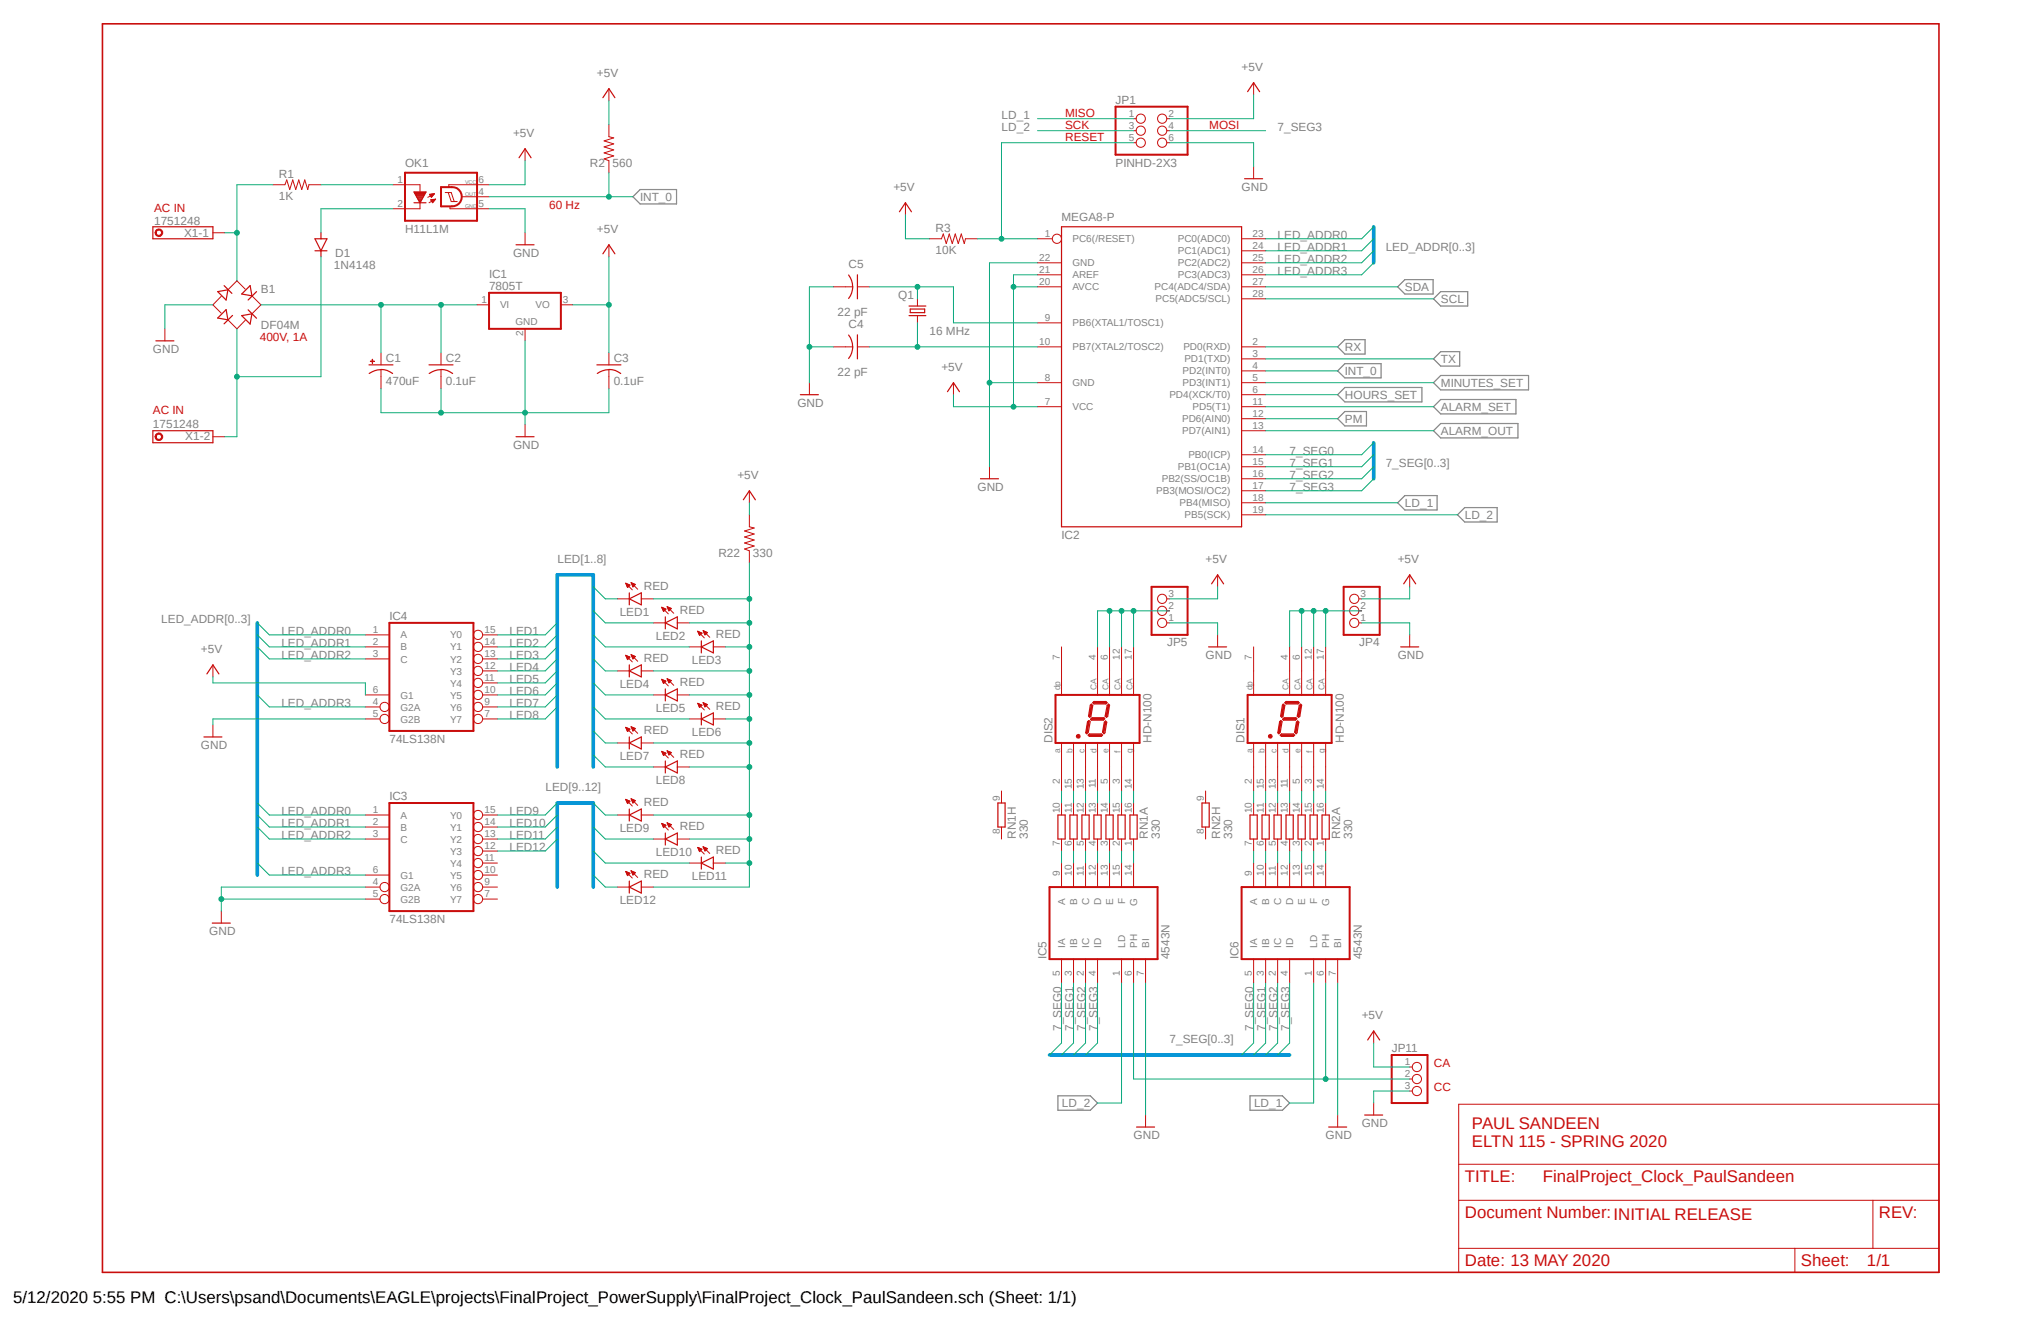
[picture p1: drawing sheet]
<svg xmlns="http://www.w3.org/2000/svg" width="432mm" height="279mm" viewBox="0 0 432 279" stroke-linecap="round" stroke-linejoin="round" font-family="sans-serif">
<defs><g id="words">
<g font-size="3.6" fill="#c90d0c">
<text x="311.4" y="238.9">PAUL SANDEEN</text>
<text x="311.4" y="242.7">ELTN 115 - SPRING 2020</text>
<text x="309.9" y="250.1">TITLE:</text>
<text x="326.4" y="250.1">FinalProject_Clock_PaulSandeen</text>
<text x="309.9" y="257.7">Document Number:INITIAL RELEASE</text>
<text x="397.5" y="257.7">REV:</text>
<text x="309.9" y="267.8">Date: 13 MAY 2020</text>
<text x="381" y="267.8">Sheet:</text>
<text x="395" y="267.8">1/1</text>
</g>
<text font-size="3.6" x="2.8" y="275.6">5/12/2020 5:55 PM C:\Users\psand\Documents\EAGLE\projects\FinalProject_PowerSupply\FinalProject_Clock_PaulSandeen.sch (Sheet: 1/1)</text>
<g font-size="2.5" fill="#808080">
<text x="126.3" y="16.2">+5V</text>
<text x="262.7" y="14.9">+5V</text>
<text x="236" y="21.9">JP1</text>
<text x="108.5" y="28.9">+5V</text>
<text x="211.9" y="27.6">LD_2</text>
<text x="211.9" y="25.1">LD_1</text>
<text x="270.3" y="27.6">7_SEG3</text>
<text x="85.7" y="35.3">OK1</text>
<text x="124.8" y="35.3">R2</text>
<text x="129.6" y="35.3">560</text>
<text x="236" y="35.3">PINHD-2X3</text>
<text x="59" y="37.5">R1</text>
<text x="189" y="40.3">+5V</text>
<text x="262.7" y="40.3">GND</text>
<text x="32.6" y="47.6">1751248</text>
<text x="59" y="42.4">1K</text>
<text x="135.4" y="42.5">INT_0</text>
<text x="224.6" y="46.7">MEGA8-P</text>
<text x="38.9" y="50.1">X1-1</text>
<text x="85.7" y="49.2">H11L1M</text>
<text x="126.3" y="49.2">+5V</text>
<text x="197.9" y="53.8">10K</text>
<text x="197.9" y="49">R3</text>
<text x="270.3" y="50.5">LED_ADDR0</text>
<text x="270.3" y="53">LED_ADDR1</text>
<text x="293.2" y="53">LED_ADDR[0..3]</text>
<text x="70.7" y="56.9">1N4148</text>
<text x="70.9" y="54.3">D1</text>
<text x="103.5" y="58.8">IC1</text>
<text x="108.5" y="54.3">GND</text>
<text x="179.5" y="56.6">C5</text>
<text x="270.3" y="55.6">LED_ADDR2</text>
<text x="270.3" y="58.1">LED_ADDR3</text>
<text x="55.2" y="61.9">B1</text>
<text x="103.5" y="61.3">7805T</text>
<text x="190" y="63.2">Q1</text>
<text x="297.2" y="61.6">SDA</text>
<text x="304.8" y="64.1">SCL</text>
<text x="55.2" y="69.6">DF04M</text>
<text x="177.2" y="66.8">22 pF</text>
<text x="179.5" y="69.3">C4</text>
<text x="196.6" y="70.8">16 MHz</text>
<text x="32.3" y="74.6">GND</text>
<text x="81.6" y="76.5">C1</text>
<text x="94.3" y="76.5">C2</text>
<text x="129.8" y="76.5">C3</text>
<text x="284.5" y="74.3">RX</text>
<text x="304.8" y="76.8">TX</text>
<text x="81.6" y="81.4">470uF</text>
<text x="94.3" y="81.4">0.1uF</text>
<text x="129.8" y="81.4">0.1uF</text>
<text x="177.2" y="79.5">22 pF</text>
<text x="199.2" y="78.4">+5V</text>
<text x="284.5" y="79.3">INT_0</text>
<text x="304.8" y="81.9">MINUTES_SET</text>
<text x="168.7" y="86">GND</text>
<text x="284.5" y="84.4">HOURS_SET</text>
<text x="284.5" y="89.5">PM</text>
<text x="304.8" y="86.9">ALARM_SET</text>
<text x="32.3" y="90.5">1751248</text>
<text x="39.2" y="93">X1-2</text>
<text x="108.5" y="94.9">GND</text>
<text x="304.8" y="92">ALARM_OUT</text>
<text x="156" y="101.3">+5V</text>
<text x="272.8" y="96.2">7_SEG0</text>
<text x="272.8" y="98.7">7_SEG1</text>
<text x="272.8" y="101.3">7_SEG2</text>
<text x="293.2" y="98.7">7_SEG[0..3]</text>
<text x="206.8" y="103.8">GND</text>
<text x="272.8" y="103.8">7_SEG3</text>
<text x="297.2" y="107.2">LD_1</text>
<text x="224.6" y="114">IC2</text>
<text x="309.9" y="109.8">LD_2</text>
<text x="117.9" y="119">LED[1..8]</text>
<text x="152" y="117.8">R22</text>
<text x="159.3" y="117.8">330</text>
<text x="255.1" y="119">+5V</text>
<text x="295.7" y="119">+5V</text>
<text x="136.2" y="124.8">RED</text>
<text x="34.1" y="131.7">LED_ADDR[0..3]</text>
<text x="82.4" y="131.1">IC4</text>
<text x="131.1" y="130.2">LED1</text>
<text x="143.8" y="129.8">RED</text>
<text x="59.5" y="134.3">LED_ADDR0</text>
<text x="59.5" y="136.8">LED_ADDR1</text>
<text x="107.8" y="134.3">LED1</text>
<text x="107.8" y="136.8">LED2</text>
<text x="138.7" y="135.3">LED2</text>
<text x="151.4" y="134.9">RED</text>
<text x="246.9" y="136.7">JP5</text>
<text x="287.6" y="136.7">JP4</text>
<text x="42.5" y="138.1">+5V</text>
<text x="59.5" y="139.4">LED_ADDR2</text>
<text x="107.8" y="139.4">LED3</text>
<text x="107.8" y="141.9">LED4</text>
<text x="136.2" y="140">RED</text>
<text x="146.3" y="140.4">LED3</text>
<text x="255.1" y="139.4">GND</text>
<text x="295.7" y="139.4">GND</text>
<text x="59.5" y="149.5">LED_ADDR3</text>
<text x="107.8" y="144.4">LED5</text>
<text x="107.8" y="147">LED6</text>
<text x="107.8" y="149.5">LED7</text>
<text x="131.1" y="145.5">LED4</text>
<text x="143.8" y="145.1">RED</text>
<text x="107.8" y="152.1">LED8</text>
<text x="136.2" y="155.2">RED</text>
<text x="138.7" y="150.5">LED5</text>
<text x="146.3" y="155.6">LED6</text>
<text x="151.4" y="150.2">RED</text>
<text x="42.5" y="158.4">GND</text>
<text x="82.4" y="157.1">74LS138N</text>
<text x="131.1" y="160.7">LED7</text>
<text x="143.8" y="160.3">RED</text>
<text x="222.7" y="157.1" transform="rotate(-90 222.7 157.1)">DIS2</text>
<text x="243.6" y="157.1" transform="rotate(-90 243.6 157.1)">HD-N100</text>
<text x="263.3" y="157.1" transform="rotate(-90 263.3 157.1)">DIS1</text>
<text x="284.3" y="157.1" transform="rotate(-90 284.3 157.1)">HD-N100</text>
<text x="115.4" y="167.3">LED[9..12]</text>
<text x="138.7" y="165.8">LED8</text>
<text x="59.5" y="172.4">LED_ADDR0</text>
<text x="82.4" y="169.2">IC3</text>
<text x="107.8" y="172.4">LED9</text>
<text x="136.2" y="170.5">RED</text>
<text x="59.5" y="174.9">LED_ADDR1</text>
<text x="59.5" y="177.5">LED_ADDR2</text>
<text x="107.8" y="174.9">LED10</text>
<text x="107.8" y="177.5">LED11</text>
<text x="131.1" y="175.9">LED9</text>
<text x="143.8" y="175.6">RED</text>
<text x="214.9" y="177.5" transform="rotate(-90 214.9 177.5)">RN1H</text>
<text x="217.5" y="177.5" transform="rotate(-90 217.5 177.5)">330</text>
<text x="242.9" y="177.5" transform="rotate(-90 242.9 177.5)">RN1A</text>
<text x="245.4" y="177.5" transform="rotate(-90 245.4 177.5)">330</text>
<text x="258.1" y="177.5" transform="rotate(-90 258.1 177.5)">RN2H</text>
<text x="260.7" y="177.5" transform="rotate(-90 260.7 177.5)">330</text>
<text x="283.5" y="177.5" transform="rotate(-90 283.5 177.5)">RN2A</text>
<text x="286.1" y="177.5" transform="rotate(-90 286.1 177.5)">330</text>
<text x="59.5" y="185.1">LED_ADDR3</text>
<text x="107.8" y="180">LED12</text>
<text x="136.2" y="185.7">RED</text>
<text x="138.7" y="181">LED10</text>
<text x="151.4" y="180.6">RED</text>
<text x="131.1" y="191.2">LED12</text>
<text x="146.3" y="186.1">LED11</text>
<text x="44.3" y="197.8">GND</text>
<text x="82.4" y="195.2">74LS138N</text>
<text x="221.4" y="202.9" transform="rotate(-90 221.4 202.9)">IC5</text>
<text x="247.4" y="202.9" transform="rotate(-90 247.4 202.9)">4543N</text>
<text x="262" y="202.9" transform="rotate(-90 262 202.9)">IC6</text>
<text x="288.1" y="202.9" transform="rotate(-90 288.1 202.9)">4543N</text>
<text x="288.1" y="215.5">+5V</text>
<text x="224.6" y="218.1" transform="rotate(-90 224.6 218.1)">7_SEG0</text>
<text x="227.1" y="218.1" transform="rotate(-90 227.1 218.1)">7_SEG1</text>
<text x="229.7" y="218.1" transform="rotate(-90 229.7 218.1)">7_SEG2</text>
<text x="232.2" y="218.1" transform="rotate(-90 232.2 218.1)">7_SEG3</text>
<text x="247.4" y="220.6">7_SEG[0..3]</text>
<text x="265.2" y="218.1" transform="rotate(-90 265.2 218.1)">7_SEG0</text>
<text x="267.8" y="218.1" transform="rotate(-90 267.8 218.1)">7_SEG1</text>
<text x="270.3" y="218.1" transform="rotate(-90 270.3 218.1)">7_SEG2</text>
<text x="272.8" y="218.1" transform="rotate(-90 272.8 218.1)">7_SEG3</text>
<text x="294.4" y="222.5">JP11</text>
<text x="224.7" y="234.2">LD_2</text>
<text x="265.3" y="234.2">LD_1</text>
<text x="288.1" y="238.4">GND</text>
<text x="239.8" y="240.9">GND</text>
<text x="280.5" y="240.9">GND</text>
</g>
<g font-size="2.5" fill="#c90d0c">
<text x="225.3" y="24.8">MISO</text>
<text x="225.3" y="27.3">SCK</text>
<text x="225.3" y="29.8">RESET</text>
<text x="255.8" y="27.3">MOSI</text>
<text x="32.6" y="44.9">AC IN</text>
<text x="116.2" y="44.2">60 Hz</text>
<text x="54.9" y="72.1">400V, 1A</text>
<text x="32.3" y="87.5">AC IN</text>
<text x="303.3" y="225.7">CA</text>
<text x="303.3" y="230.8">CC</text>
</g>
<g font-size="2.1" fill="#808080">
<text x="238.8" y="24.8">1</text>
<text x="238.8" y="27.3">3</text>
<text x="238.8" y="29.8">5</text>
<text x="247.2" y="24.8">2</text>
<text x="247.2" y="27.3">4</text>
<text x="247.2" y="29.8">6</text>
<text x="84.1" y="38.7">1</text>
<text x="101.3" y="41.2">4</text>
<text x="101.3" y="38.7">6</text>
<text x="84.1" y="43.8">2</text>
<text x="101.3" y="43.8">5</text>
<text x="221.1" y="50.1">1</text>
<text x="226.9" y="51.3">PC6(/RESET)</text>
<text x="249.2" y="53.8">PC1(ADC1)</text>
<text x="249.2" y="51.3">PC0(ADC0)</text>
<text x="265" y="52.7">24</text>
<text x="265" y="50.1">23</text>
<text x="219.9" y="55.2">22</text>
<text x="219.9" y="57.7">21</text>
<text x="226.9" y="56.3">GND</text>
<text x="226.9" y="58.9">AREF</text>
<text x="249.2" y="58.9">PC3(ADC3)</text>
<text x="249.2" y="56.3">PC2(ADC2)</text>
<text x="265" y="57.7">26</text>
<text x="265" y="55.2">25</text>
<text x="101.9" y="64.1">1</text>
<text x="105.8" y="65.2">VI</text>
<text x="113.3" y="65.2">VO</text>
<text x="119" y="64.1">3</text>
<text x="219.9" y="60.3">20</text>
<text x="226.9" y="61.4">AVCC</text>
<text x="244.3" y="61.4">PC4(ADC4/SDA)</text>
<text x="244.5" y="64">PC5(ADC5/SCL)</text>
<text x="265" y="62.8">28</text>
<text x="265" y="60.3">27</text>
<text x="109.1" y="68.8">GND</text>
<text x="110.7" y="71.1" transform="rotate(-90 110.7 71.1)">2</text>
<text x="221.1" y="67.9">9</text>
<text x="226.9" y="69">PB6(XTAL1/TOSC1)</text>
<text x="219.9" y="73">10</text>
<text x="226.9" y="74.1">PB7(XTAL2/TOSC2)</text>
<text x="250.4" y="74.1">PD0(RXD)</text>
<text x="250.6" y="76.7">PD1(TXD)</text>
<text x="265" y="75.5">3</text>
<text x="265" y="73">2</text>
<text x="221.1" y="80.6">8</text>
<text x="226.9" y="81.7">GND</text>
<text x="250.2" y="81.7">PD3(INT1)</text>
<text x="250.2" y="79.2">PD2(INT0)</text>
<text x="265" y="83.1">6</text>
<text x="265" y="80.6">5</text>
<text x="265" y="78.1">4</text>
<text x="221.1" y="85.7">7</text>
<text x="226.9" y="86.8">VCC</text>
<text x="247.4" y="84.2">PD4(XCK/T0)</text>
<text x="250.1" y="89.3">PD6(AIN0)</text>
<text x="252.3" y="86.8">PD5(T1)</text>
<text x="265" y="88.2">12</text>
<text x="265" y="85.7">11</text>
<text x="250.1" y="91.9">PD7(AIN1)</text>
<text x="265" y="95.8">14</text>
<text x="265" y="90.8">13</text>
<text x="249.2" y="99.5">PB1(OC1A)</text>
<text x="251.4" y="96.9">PB0(ICP)</text>
<text x="265" y="100.9">16</text>
<text x="265" y="98.4">15</text>
<text x="244.6" y="104.6">PB3(MOSI/OC2)</text>
<text x="245.8" y="102">PB2(SS/OC1B)</text>
<text x="249.6" y="107.1">PB4(MISO)</text>
<text x="265" y="106">18</text>
<text x="265" y="103.5">17</text>
<text x="250.6" y="109.6">PB5(SCK)</text>
<text x="265" y="108.5">19</text>
<text x="247.2" y="131.4">1</text>
<text x="247.2" y="128.9">2</text>
<text x="247.2" y="126.3">3</text>
<text x="287.9" y="131.4">1</text>
<text x="287.9" y="128.9">2</text>
<text x="287.9" y="126.3">3</text>
<text x="78.9" y="133.9">1</text>
<text x="78.9" y="136.5">2</text>
<text x="84.7" y="135">A</text>
<text x="84.7" y="137.6">B</text>
<text x="95.2" y="137.6">Y1</text>
<text x="95.2" y="135">Y0</text>
<text x="102.5" y="136.5">14</text>
<text x="102.5" y="133.9">15</text>
<text x="78.9" y="139">3</text>
<text x="84.7" y="140.1">C</text>
<text x="95.2" y="142.7">Y3</text>
<text x="95.2" y="140.1">Y2</text>
<text x="102.5" y="141.6">12</text>
<text x="102.5" y="139">13</text>
<text x="224.2" y="139.6" transform="rotate(-90 224.2 139.6)">7</text>
<text x="231.9" y="139.6" transform="rotate(-90 231.9 139.6)">4</text>
<text x="234.4" y="139.6" transform="rotate(-90 234.4 139.6)">6</text>
<text x="236.9" y="139.6" transform="rotate(-90 236.9 139.6)">12</text>
<text x="239.4" y="139.6" transform="rotate(-90 239.4 139.6)">17</text>
<text x="264.8" y="139.6" transform="rotate(-90 264.8 139.6)">7</text>
<text x="272.5" y="139.6" transform="rotate(-90 272.5 139.6)">4</text>
<text x="275" y="139.6" transform="rotate(-90 275 139.6)">6</text>
<text x="277.5" y="139.6" transform="rotate(-90 277.5 139.6)">12</text>
<text x="280.1" y="139.6" transform="rotate(-90 280.1 139.6)">17</text>
<text x="78.9" y="149.2">4</text>
<text x="78.9" y="146.6">6</text>
<text x="84.7" y="147.7">G1</text>
<text x="95.2" y="147.7">Y5</text>
<text x="95.2" y="145.2">Y4</text>
<text x="102.5" y="149.2">9</text>
<text x="102.5" y="146.6">10</text>
<text x="102.5" y="144.1">11</text>
<text x="78.9" y="151.7">5</text>
<text x="84.7" y="150.3">G2A</text>
<text x="84.7" y="152.8">G2B</text>
<text x="95.2" y="152.8">Y7</text>
<text x="95.2" y="150.3">Y6</text>
<text x="102.5" y="151.7">7</text>
<text x="224.2" y="165.7" transform="rotate(-90 224.2 165.7)">2</text>
<text x="226.8" y="166.9" transform="rotate(-90 226.8 166.9)">15</text>
<text x="229.3" y="166.9" transform="rotate(-90 229.3 166.9)">13</text>
<text x="231.9" y="166.8" transform="rotate(-90 231.9 166.8)">11</text>
<text x="234.4" y="165.7" transform="rotate(-90 234.4 165.7)">5</text>
<text x="236.9" y="165.7" transform="rotate(-90 236.9 165.7)">3</text>
<text x="239.4" y="166.9" transform="rotate(-90 239.4 166.9)">14</text>
<text x="264.8" y="165.7" transform="rotate(-90 264.8 165.7)">2</text>
<text x="267.4" y="166.9" transform="rotate(-90 267.4 166.9)">15</text>
<text x="269.9" y="166.9" transform="rotate(-90 269.9 166.9)">13</text>
<text x="272.5" y="166.8" transform="rotate(-90 272.5 166.8)">11</text>
<text x="275" y="165.7" transform="rotate(-90 275 165.7)">5</text>
<text x="277.5" y="165.7" transform="rotate(-90 277.5 165.7)">3</text>
<text x="280.1" y="166.9" transform="rotate(-90 280.1 166.9)">14</text>
<text x="78.9" y="172">1</text>
<text x="84.7" y="173.1">A</text>
<text x="95.2" y="173.1">Y0</text>
<text x="102.5" y="172">15</text>
<text x="211.5" y="169.5" transform="rotate(-90 211.5 169.5)">9</text>
<text x="224.2" y="172" transform="rotate(-90 224.2 172)">10</text>
<text x="226.8" y="172" transform="rotate(-90 226.8 172)">11</text>
<text x="229.3" y="172" transform="rotate(-90 229.3 172)">12</text>
<text x="231.9" y="172" transform="rotate(-90 231.9 172)">13</text>
<text x="234.4" y="172" transform="rotate(-90 234.4 172)">14</text>
<text x="236.9" y="172" transform="rotate(-90 236.9 172)">15</text>
<text x="239.4" y="172" transform="rotate(-90 239.4 172)">16</text>
<text x="254.7" y="169.5" transform="rotate(-90 254.7 169.5)">9</text>
<text x="264.8" y="172" transform="rotate(-90 264.8 172)">10</text>
<text x="267.4" y="172" transform="rotate(-90 267.4 172)">11</text>
<text x="269.9" y="172" transform="rotate(-90 269.9 172)">12</text>
<text x="272.5" y="172" transform="rotate(-90 272.5 172)">13</text>
<text x="275" y="172" transform="rotate(-90 275 172)">14</text>
<text x="277.5" y="172" transform="rotate(-90 277.5 172)">15</text>
<text x="280.1" y="172" transform="rotate(-90 280.1 172)">16</text>
<text x="78.9" y="174.5">2</text>
<text x="78.9" y="177.1">3</text>
<text x="84.7" y="175.7">B</text>
<text x="84.7" y="178.2">C</text>
<text x="95.2" y="178.2">Y2</text>
<text x="95.2" y="175.7">Y1</text>
<text x="102.5" y="179.6">12</text>
<text x="102.5" y="177.1">13</text>
<text x="102.5" y="174.5">14</text>
<text x="211.5" y="176.4" transform="rotate(-90 211.5 176.4)">8</text>
<text x="224.2" y="179" transform="rotate(-90 224.2 179)">7</text>
<text x="226.8" y="179" transform="rotate(-90 226.8 179)">6</text>
<text x="229.3" y="179" transform="rotate(-90 229.3 179)">5</text>
<text x="231.9" y="179" transform="rotate(-90 231.9 179)">4</text>
<text x="234.4" y="179" transform="rotate(-90 234.4 179)">3</text>
<text x="236.9" y="179" transform="rotate(-90 236.9 179)">2</text>
<text x="239.4" y="179" transform="rotate(-90 239.4 179)">1</text>
<text x="254.7" y="176.4" transform="rotate(-90 254.7 176.4)">8</text>
<text x="264.8" y="179" transform="rotate(-90 264.8 179)">7</text>
<text x="267.4" y="179" transform="rotate(-90 267.4 179)">6</text>
<text x="269.9" y="179" transform="rotate(-90 269.9 179)">5</text>
<text x="272.5" y="179" transform="rotate(-90 272.5 179)">4</text>
<text x="275" y="179" transform="rotate(-90 275 179)">3</text>
<text x="277.5" y="179" transform="rotate(-90 277.5 179)">2</text>
<text x="280.1" y="179" transform="rotate(-90 280.1 179)">1</text>
<text x="78.9" y="184.7">6</text>
<text x="84.7" y="185.8">G1</text>
<text x="95.2" y="185.8">Y5</text>
<text x="95.2" y="183.3">Y4</text>
<text x="95.2" y="180.8">Y3</text>
<text x="102.5" y="184.7">10</text>
<text x="102.5" y="182.2">11</text>
<text x="224.2" y="185.3" transform="rotate(-90 224.2 185.3)">9</text>
<text x="226.8" y="185.3" transform="rotate(-90 226.8 185.3)">10</text>
<text x="229.3" y="185.3" transform="rotate(-90 229.3 185.3)">11</text>
<text x="231.9" y="185.3" transform="rotate(-90 231.9 185.3)">12</text>
<text x="234.4" y="185.3" transform="rotate(-90 234.4 185.3)">13</text>
<text x="236.9" y="185.3" transform="rotate(-90 236.9 185.3)">15</text>
<text x="239.4" y="185.3" transform="rotate(-90 239.4 185.3)">14</text>
<text x="264.8" y="185.3" transform="rotate(-90 264.8 185.3)">9</text>
<text x="267.4" y="185.3" transform="rotate(-90 267.4 185.3)">10</text>
<text x="269.9" y="185.3" transform="rotate(-90 269.9 185.3)">11</text>
<text x="272.5" y="185.3" transform="rotate(-90 272.5 185.3)">12</text>
<text x="275" y="185.3" transform="rotate(-90 275 185.3)">13</text>
<text x="277.5" y="185.3" transform="rotate(-90 277.5 185.3)">15</text>
<text x="280.1" y="185.3" transform="rotate(-90 280.1 185.3)">14</text>
<text x="78.9" y="187.2">4</text>
<text x="78.9" y="189.8">5</text>
<text x="84.7" y="188.4">G2A</text>
<text x="84.7" y="190.9">G2B</text>
<text x="95.2" y="190.9">Y7</text>
<text x="95.2" y="188.4">Y6</text>
<text x="102.5" y="189.8">7</text>
<text x="102.5" y="187.2">9</text>
<text x="225.3" y="191.3" transform="rotate(-90 225.3 191.3)">A</text>
<text x="227.9" y="191.3" transform="rotate(-90 227.9 191.3)">B</text>
<text x="230.4" y="191.5" transform="rotate(-90 230.4 191.5)">C</text>
<text x="233" y="191.5" transform="rotate(-90 233 191.5)">D</text>
<text x="235.5" y="191.3" transform="rotate(-90 235.5 191.3)">E</text>
<text x="238" y="191.3" transform="rotate(-90 238 191.3)">F</text>
<text x="240.6" y="191.6" transform="rotate(-90 240.6 191.6)">G</text>
<text x="266" y="191.3" transform="rotate(-90 266 191.3)">A</text>
<text x="268.5" y="191.3" transform="rotate(-90 268.5 191.3)">B</text>
<text x="271.1" y="191.5" transform="rotate(-90 271.1 191.5)">C</text>
<text x="273.6" y="191.5" transform="rotate(-90 273.6 191.5)">D</text>
<text x="276.1" y="191.3" transform="rotate(-90 276.1 191.3)">E</text>
<text x="278.7" y="191.3" transform="rotate(-90 278.7 191.3)">F</text>
<text x="281.2" y="191.6" transform="rotate(-90 281.2 191.6)">G</text>
<text x="225.3" y="200.5" transform="rotate(-90 225.3 200.5)">IA</text>
<text x="227.9" y="200.5" transform="rotate(-90 227.9 200.5)">IB</text>
<text x="230.4" y="200.5" transform="rotate(-90 230.4 200.5)">IC</text>
<text x="233" y="200.5" transform="rotate(-90 233 200.5)">ID</text>
<text x="238" y="200.5" transform="rotate(-90 238 200.5)">LD</text>
<text x="240.6" y="200.5" transform="rotate(-90 240.6 200.5)">PH</text>
<text x="243.1" y="200.5" transform="rotate(-90 243.1 200.5)">BI</text>
<text x="266" y="200.5" transform="rotate(-90 266 200.5)">IA</text>
<text x="268.5" y="200.5" transform="rotate(-90 268.5 200.5)">IB</text>
<text x="271.1" y="200.5" transform="rotate(-90 271.1 200.5)">IC</text>
<text x="273.6" y="200.5" transform="rotate(-90 273.6 200.5)">ID</text>
<text x="278.7" y="200.5" transform="rotate(-90 278.7 200.5)">LD</text>
<text x="281.2" y="200.5" transform="rotate(-90 281.2 200.5)">PH</text>
<text x="283.8" y="200.5" transform="rotate(-90 283.8 200.5)">BI</text>
<text x="224.2" y="206.4" transform="rotate(-90 224.2 206.4)">5</text>
<text x="226.8" y="206.4" transform="rotate(-90 226.8 206.4)">3</text>
<text x="229.3" y="206.4" transform="rotate(-90 229.3 206.4)">2</text>
<text x="231.9" y="206.4" transform="rotate(-90 231.9 206.4)">4</text>
<text x="236.9" y="206.4" transform="rotate(-90 236.9 206.4)">1</text>
<text x="239.4" y="206.4" transform="rotate(-90 239.4 206.4)">6</text>
<text x="242" y="206.4" transform="rotate(-90 242 206.4)">7</text>
<text x="264.8" y="206.4" transform="rotate(-90 264.8 206.4)">5</text>
<text x="267.4" y="206.4" transform="rotate(-90 267.4 206.4)">3</text>
<text x="269.9" y="206.4" transform="rotate(-90 269.9 206.4)">2</text>
<text x="272.5" y="206.4" transform="rotate(-90 272.5 206.4)">4</text>
<text x="277.5" y="206.4" transform="rotate(-90 277.5 206.4)">1</text>
<text x="280.1" y="206.4" transform="rotate(-90 280.1 206.4)">6</text>
<text x="282.6" y="206.4" transform="rotate(-90 282.6 206.4)">7</text>
<text x="297.2" y="225.3">1</text>
<text x="297.2" y="227.9">2</text>
<text x="297.2" y="230.4">3</text>
</g>
<g font-size="1.8" fill="#808080">
<text x="224.3" y="146" transform="rotate(-90 224.3 146)">dp</text>
<text x="231.9" y="146" transform="rotate(-90 231.9 146)">CA</text>
<text x="234.5" y="146" transform="rotate(-90 234.5 146)">CA</text>
<text x="237" y="146" transform="rotate(-90 237 146)">CA</text>
<text x="239.6" y="146" transform="rotate(-90 239.6 146)">CA</text>
<text x="265" y="146" transform="rotate(-90 265 146)">dp</text>
<text x="272.6" y="146" transform="rotate(-90 272.6 146)">CA</text>
<text x="275.1" y="146" transform="rotate(-90 275.1 146)">CA</text>
<text x="277.7" y="146" transform="rotate(-90 277.7 146)">CA</text>
<text x="280.2" y="146" transform="rotate(-90 280.2 146)">CA</text>
<text x="224.3" y="159.3" transform="rotate(-90 224.3 159.3)">a</text>
<text x="226.9" y="159.3" transform="rotate(-90 226.9 159.3)">b</text>
<text x="229.4" y="159.3" transform="rotate(-90 229.4 159.3)">c</text>
<text x="231.9" y="159.3" transform="rotate(-90 231.9 159.3)">d</text>
<text x="234.5" y="159.3" transform="rotate(-90 234.5 159.3)">e</text>
<text x="237" y="159.3" transform="rotate(-90 237 159.3)">f</text>
<text x="239.6" y="159.3" transform="rotate(-90 239.6 159.3)">g</text>
<text x="265" y="159.3" transform="rotate(-90 265 159.3)">a</text>
<text x="267.5" y="159.3" transform="rotate(-90 267.5 159.3)">b</text>
<text x="270" y="159.3" transform="rotate(-90 270 159.3)">c</text>
<text x="272.6" y="159.3" transform="rotate(-90 272.6 159.3)">d</text>
<text x="275.1" y="159.3" transform="rotate(-90 275.1 159.3)">e</text>
<text x="277.7" y="159.3" transform="rotate(-90 277.7 159.3)">f</text>
<text x="280.2" y="159.3" transform="rotate(-90 280.2 159.3)">g</text>
</g>
<g font-size="1.1" fill="#808080">
<text x="98.4" y="38.8">VCC</text>
<text x="98.4" y="41.4">OUT</text>
<text x="98.4" y="43.9">GND</text>
</g>
</g></defs>
<path d="M21.2 4.7l389.4 265M410.6 4.7l-389.4 265" fill="none" stroke="#fff" stroke-width=".21"/>
<g fill="none" stroke="#808080" stroke-width=".25">
<path d="M133.9 41.6l1.5-1.5h7.7v3h-7.7zM284.5 76.9h7.7v3h-7.7l-1.5-1.5zM284.5 71.8h4.3v3.1h-4.3l-1.5-1.5zM295.7 60.7l1.5-1.6h6v3.1h-6zM303.3 63.2l1.5-1.5h5.7v3h-5.7zM303.3 75.9l1.5-1.5h4v3h-4zM283 83.5l1.5-1.5h16.3v3h-16.3zM284.5 87h4.6v3.1h-4.6l-1.5-1.5zM303.3 80.9l1.5-1.5h18.6v3.1h-18.6zM303.3 86l1.5-1.5h15.9v3h-15.9zM303.3 91.1l1.5-1.5h16.3v3h-16.3zM295.7 106.3l1.5-1.5h6.8v3.1h-6.8z"/>
<path d="M308.4 108.9l1.5-1.5h6.8v3h-6.8zM223.8 231.8h6.9l1.5 1.5-1.5 1.5h-6.9zM264.5 231.8h6.8l1.5 1.5-1.5 1.5h-6.8z"/>
</g>
<path d="M32.3 48h12.7v2.5h-12.7z" fill="none" stroke="#c90d0c" stroke-width=".25"/>
<path d="M33.1 48.6a.82 .82 0 0 1 1.3 .3 .82 .82 0 0 1-.6 1.1 .82 .82 0 0 1-1-.8h.3a.56 .56 0 0 1 .8-.4 .56 .56 0 0 1 .1 .9 .56 .56 0 0 1-.9-.2v-.3h-.3z" fill-rule="evenodd" fill="#c90d0c"/>
<path d="M33.1 48.6a.82 .82 0 0 1 1.3 .3 .82 .82 0 0 1-.6 1.1 .82 .82 0 0 1-1-.8h.3a.56 .56 0 0 1 .8-.4 .56 .56 0 0 1 .1 .9 .56 .56 0 0 1-.9-.2v-.3h-.3zM45 49.2h2.6" fill="none" stroke="#c90d0c" stroke-width=".21"/>
<path d="M32.3 91.1h12.7v2.5h-12.7z" fill="none" stroke="#c90d0c" stroke-width=".25"/>
<path d="M33.1 91.7a.82 .82 0 0 1 1.3 .4 .82 .82 0 0 1-.6 1.1 .82 .82 0 0 1-1-.8h.3a.57 .57 0 0 1 .8-.5 .57 .57 0 0 1 .1 1 .57 .57 0 0 1-.9-.2v-.3h-.3z" fill-rule="evenodd" fill="#c90d0c"/>
<g fill="none" stroke="#c90d0c" stroke-width=".21">
<path d="M57.7 39.1h2.6l.4-1 .6 2 .6-2 .7 2 .6-2 .6 2 .7-2 .6 2 .3-1h2.5M83.1 39.1h5.8v1.4M103.5 39.1h-8.5v.5M128.8 26.4v2.5l1 .3-2 .6 2 .6-2 .7 2 .6-2 .6 2 .7-2 .6 1 .4v2.5M88.9 42.9v1.3h-5.8M90.9 41.1h.9M90.9 41.2h.8M91 41.3h.6M91.1 41.4h.4M91.1 41.5h.4M91.1 41.6h.3M91.1 42.2l1.1-.1-.7 .8z"/>
<path d="M91.1 42.3h.9M91.2 42.4h.7M91.2 41.7h.1M91.3 42.5h.6M91.3 42.5h.5M91.4 42.6h.3M91.4 41h.4M91.4 42.7h.3M91.5 42.8h.1M91.5 42.2h.6M91.9 41l-1.4 .7M91.9 41l-1 .1"/>
<path d="M91.9 41l-.6 .7-.4-.6M92.2 42.1l-1.4 .8M94.2 40.7h1.3l.6 1.9M94.8 40.7l.7 1.9h1.2M95.2 43.8v.4h8.3M97.9 41.6h5.6M46.8 62.7l-1.8 1.8 1.8 1.8M48.2 67.6l1.9 2 1.8-1.9M51.9 61.2l-1.8-1.8-1.9 1.9M53.3 62.6l1.9 1.9-1.9 1.9M80.6 78.2v1.5M93.3 74.6v2.6"/>
<path d="M93.3 78.2v4M100.9 64.5h2.6M111.1 69.6v2.5M118.7 64.5h2.5M128.8 74.6v2.6M128.8 78.2v4M33.1 91.7a.82 .82 0 0 1 1.3 .4 .82 .82 0 0 1-.6 1.1 .82 .82 0 0 1-1-.8h.3a.57 .57 0 0 1 .8-.5 .57 .57 0 0 1 .1 1 .57 .57 0 0 1-.9-.2v-.3h-.3zM45 92.4h2.6"/>
</g>
<g fill="none" stroke="#c90d0c" stroke-width=".25">
<path d="M66.6 50.5h2.6l-1.3 2.5zM66.6 53h2.6M67.9 49.2v1.3M67.9 53v1.3M87.6 42.9h2.5M87.6 40.6h2.5l-1.2 2.3zM87.7 40.7h2.3M87.8 40.9h2.1M87.9 41.1h1.9M88 41.3h1.7M88.1 41.5h1.5M88.2 41.7h1.3"/>
<path d="M88.3 41.9h1.1M88.4 42.1h.9M88.5 42.2h.7M88.6 42.5h.5M88.7 42.6h.3M88.8 42.8h.1M46.1 61.7l2.1-.4-.4 2.2zM47.4 60.4l1.7 1.7M47.8 65.5l.4 2.1-2.1-.3zM49.2 66.7l-1.8 1.8M51.1 62.2l1.8-1.8 .4 2.2zM51.1 66.8l2.2-.4-.4 2.1z"/>
<path d="M52.5 65.5l1.8 1.8M54.3 61.7l-1.8 1.8M78.1 77.2h5M78.1 79a4 4 0 0 1 5 0M90.8 77.2h5M90.8 79a4 4 0 0 1 5 0M126.3 77.2h5.1M126.4 79a4 4 0 0 1 4.9 0"/>
</g>
<path d="M85.7 36.5h15.2v10.2h-15.2zM93.3 39.6h2.3a2.03 2.03 0 0 1 2.1 2 2.03 2.03 0 0 1-2.1 2h-2.3zM103.5 61.9h15.2v7.7h-15.2z" fill="none" stroke="#c90d0c" stroke-width=".42"/>
<path d="M78.4 76.4l.8 .1z" fill-rule="evenodd" fill="#c90d0c"/>
<path d="M78.4 76.4l.8 .1z" fill="none" stroke="#c90d0c" stroke-width=".21"/>
<path d="M78.7 76l.1 .8z" fill-rule="evenodd" fill="#c90d0c"/>
<g fill="none" stroke="#c90d0c" stroke-width=".21">
<path d="M128.8 18.8v2.5M265.2 17.5v2.5M111.1 31.5v2.5M239.8 25.1h.6M239.8 27.6h.6M239.8 30.2h.6M246.9 25.1h.5M246.9 27.6h.5M246.9 30.2h.5M265.2 35.3v2.5M111.1 49.2v2.6M128.8 51.8v2.5"/>
<path d="M191.6 42.9v2.5M196.6 50.5h2.6l.4-1 .6 2 .6-2 .7 2 .6-2 .6 2 .7-2 .6 2 .3-1h2.5M219.5 55.6h5.1M219.5 58.1h5.1M219.5 50.5h3.1M262.7 55.6h5.1M262.7 58.1h5.1M262.7 53h5.1M262.7 50.5h5.1M34.9 69.6v2.5M78.7 76l.1 .8zM80.6 74.6v2.6"/>
<path d="M80.6 79.7v2.5M176.3 73.4h4.1M176.3 60.7h4.1M181.4 73.4h2.5M181.4 60.7h2.5M194.1 63.2v1.5M194.1 66.8v1.5M219.5 73.4h5.1M219.5 68.3h5.1M219.5 60.7h5.1M262.7 73.4h5.1M262.7 60.7h5.1"/>
<path d="M262.7 78.4h5.1M262.7 75.9h5.1M262.7 63.2h5.1M111.1 89.8v2.6M171.2 80.9v2.6M201.7 80.9v2.6M209.3 98.7v2.6M219.5 80.9h5.1M219.5 86h5.1M262.7 80.9h5.1M262.7 86h5.1M262.7 98.7h5.1"/>
<path d="M262.7 96.2h5.1M262.7 91.1h5.1M262.7 88.6h5.1M262.7 83.5h5.1M158.5 108.9v2.5l1.1 .3-2.1 .6 2.1 .6-2.1 .7 2.1 .6-2.1 .7 2.1 .6-2.1 .6 1 .4v2.5M158.5 103.8v2.5M262.7 108.9h5.1M262.7 106.3h5.1M262.7 103.8h5.1M262.7 101.3h5.1M77.3 134.3h5.1M77.3 136.8h5.1"/>
<path d="M77.3 139.4h5.1M102.1 134.3h3.1M102.1 136.8h3.1M102.1 139.4h3.1M130.6 126.7h2.5M132.4 123.4l1.4 1.4M132.4 123.4l.9 .3M132.4 123.4l.4 .8 .5-.5M132.4 138.6l1.4 1.4M132.4 138.6l.9 .4-.5 .5M132.4 138.6l.4 .9M132.4 123.4h.1"/>
<path d="M132.4 138.7h.2M132.5 123.5h.2M132.5 138.8h.3M132.5 123.7h.6M132.5 123.6h.4M132.5 138.9h.5M132.5 123.7h.8M132.5 138.9h.7M132.6 123.9h.6M132.6 139h.6M132.6 124h.5M132.6 139.1h.5"/>
<path d="M132.7 124h.3M132.7 139.2h.4M132.7 124.1h.2M132.7 139.3h.3M132.7 139.4h.2M132.8 124.2h.1M132.8 139.5h.1M133.5 123.2l1.4 1.4M133.5 123.2l.9 .4-.5 .5M133.5 123.2l.4 .9M133.5 138.5l1.4 1.4M133.5 138.5l.9 .4"/>
<path d="M133.5 138.5l.4 .9 .5-.5M133.6 123.3h.1M133.6 138.5h.1M133.6 123.4h.3M133.6 138.6h.2M133.6 123.5h.5M133.6 138.8h.6M133.6 138.7h.4M133.7 123.6h.6M133.7 138.9h.7M133.7 123.7h.7M133.7 138.9h.6"/>
<path d="M133.8 123.7h.5M133.8 139h.4M133.8 124h.3M133.8 123.9h.4M133.8 139.1h.4M133.9 124h.1M133.9 139.2h.2M133.9 124.1h.1M133.9 139.3h.1M135.7 126.7h2.5M138.2 131.7h2.6M140 128.4l1.4 1.4"/>
<path d="M140 128.4l.9 .4M140 128.4l.4 .9 .5-.5M140 128.5h.1M140.1 128.7h.4M140.1 128.6h.2M140.1 128.7h.6M140.2 128.8h.7M140.2 128.9h.6M140.3 129h.4M140.3 129.1h.3M140.3 129.2h.2M140.4 129.3h.1"/>
<path d="M141.1 128.3l1.4 1.4M141.1 128.3l.9 .4-.5 .5zM141.2 128.4h.1M141.2 128.5h.3M141.3 128.6h.4M141.3 128.7h.6M141.4 128.8h.5M141.4 128.7h.6M141.4 128.9h.4M141.4 129h.3M141.5 129.1h.1M141.5 129.2h.1"/>
<path d="M143.3 131.7h2.5M145.8 136.8h2.6M147.6 133.5l1.4 1.4M147.6 133.5h.1M147.6 133.5l.9 .4M147.6 133.5l.4 .9 .5-.5M147.7 133.6h.2M147.7 133.7h.4M147.7 133.8h.6M147.8 133.9h.7M147.8 134h.7M147.9 134.1h.4"/>
<path d="M147.9 134.2h.4M148 134.2h.2M148 134.3h.1M148.8 133.4l1.4 1.4M148.8 133.4l.8 .4-.5 .5zM148.8 133.4h.1M148.8 133.5h.3M148.9 133.6h.4M148.9 133.8h.7M148.9 133.7h.6M149 133.9h.6M149 134h.5"/>
<path d="M149.1 134.1h.3M149.1 134.2h.2M149.1 134.2h.1M150.9 136.8h2.6M45 140.6v2.6M45 153.3v2.6M77.3 149.5h3.1M77.3 152.1h3.1M77.3 147h5.1M102.1 149.5h3.1M102.1 152.1h3.1M102.1 147h3.1"/>
<path d="M102.1 144.4h3.1M102.1 141.9h3.1M130.6 141.9h2.5M130.6 157.1h2.5M132.4 153.8l1.4 1.4M132.4 153.8l.9 .4M132.4 153.8l.4 .9M132.4 153.9h.1M132.5 154h.2M132.5 154.1h.4M132.5 154.2h.8M132.5 154.1h.6"/>
<path d="M132.6 154.3h.6M132.6 154.4h.5M132.7 154.5h.3M132.7 154.6h.2M132.8 154.7h.1M133.3 154.2l-.5 .5M133.5 153.7l1.4 1.4M133.5 153.7l.9 .4-.5 .5M133.5 153.7l.4 .9M133.6 153.8h.1M133.6 153.9h.3M133.6 154h.6"/>
<path d="M133.7 154.1h.7M133.8 154.2h.5M133.8 154.3h.4M133.9 154.5h.1M133.9 154.4h.2M133.9 154.6h.1M135.7 141.9h2.5M135.7 157.1h2.5M138.2 147h2.6M140 143.7l1.4 1.4M140 143.7l.9 .4-.5 .5M140 143.7l.4 .9"/>
<path d="M140 158.9l1.4 1.4M140 158.9l.9 .4M140 158.9l.4 .9M140 143.8h.2M140 159h.1M140.1 143.8h.3M140.1 159.1h.4M140.1 159h.2M140.1 143.9h.5M140.1 159.2h.6M140.2 144h.6M140.2 159.3h.7"/>
<path d="M140.2 144.1h.6M140.2 159.4h.6M140.3 144.3h.4M140.3 144.2h.5M140.3 159.5h.4M140.3 144.4h.3M140.3 159.6h.3M140.3 144.4h.2M140.3 159.6h.2M140.4 144.6h.1M140.4 159.8h.1M140.9 159.3l-.5 .5"/>
<path d="M141.1 143.6l1.4 1.3M141.1 143.6l.9 .3M141.1 143.6l.4 .8 .5-.5M141.1 158.8l1.4 1.4M141.1 158.8l.9 .4-.5 .5zM141.2 143.7h.2M141.2 143.6h.1M141.2 158.9h.1M141.2 143.8h.4M141.2 159h.3M141.3 143.8h.5M141.3 159h.4"/>
<path d="M141.3 143.9h.7M141.3 159.1h.6M141.4 144h.5M141.4 159.2h.6M141.4 144.1h.5M141.4 159.4h.4M141.4 159.3h.5M141.4 144.2h.4M141.4 159.5h.3M141.5 144.3h.2M141.5 159.6h.1M141.5 144.4h.1"/>
<path d="M143.3 147h2.5M145.8 152.1h2.6M147.6 148.8l1.4 1.4M147.6 148.8l.9 .3-.5 .5M147.6 148.8l.4 .8M147.7 148.8h.1M147.7 148.9h.3M147.7 149h.5M147.8 149.1h.6M147.8 149.3h.6M147.8 149.2h.7M147.9 149.4h.4"/>
<path d="M147.9 149.4h.3M148 149.5h.1M148 149.6h.1M148.8 148.6l1.4 1.4M148.8 148.6l.8 .4M148.8 148.6l.3 .9 .5-.5M148.8 148.6h.1M148.8 148.7h.2M148.8 148.8h.4M148.9 148.9h.5M148.9 149h.7M149 149.1h.6"/>
<path d="M149 149.2h.5M149.1 149.3h.3M149.1 149.4h.1M149.1 149.4h.2M150.9 152.1h2.6M265.2 141.9v5.2M265.2 157v5.2M267.8 157v5.2M270.3 157v5.2M272.8 141.9v5.2M272.8 157v5.2M275.4 141.9v5.2"/>
<path d="M275.4 157v5.2M277.9 141.9v5.2M277.9 157v5.2M280.5 141.9v5.2M280.5 157v5.2M77.3 172.4h5.1M77.3 174.9h5.1M77.3 177.5h5.1M102.1 172.4h3.1M102.1 174.9h3.1M102.1 177.5h3.1M130.6 172.4h2.5"/>
<path d="M132.4 169.1l1.4 1.4M132.4 169.1h.1M132.4 169.1l.9 .4-.5 .5zM132.4 169.2h.2M132.5 169.2h.3M132.5 169.3h.5M132.5 169.4h.7M132.6 169.5h.6M132.6 169.6h.5M132.7 169.7h.4M132.7 169.8h.2M132.8 169.9h.1"/>
<path d="M133.5 169l1.4 1.3M133.5 169l.9 .3M133.5 169l.4 .8 .5-.5M133.6 169h.1M133.6 169.1h.3M133.6 169.2h.5M133.7 169.3h.7M133.7 169.2h.5M133.7 169.4h.6M133.8 169.5h.4M133.8 169.6h.4M133.9 169.7h.2"/>
<path d="M133.9 169.8h.1M135.7 172.4h2.5M138.2 177.5h2.6M138.2 162.2h2.6M140 174.2l1.4 1.4M140 174.2l.9 .3-.5 .5M140 174.2l.4 .8M140 174.2h.2M140.1 174.3h.3M140.1 174.4h.5M140.2 174.5h.6M140.2 174.6h.6"/>
<path d="M140.3 174.7h.5M140.3 174.8h.3M140.3 174.8h.4M140.3 174.9h.2M140.4 175h.1M141.1 174l1.4 1.4M141.1 174l.9 .4M141.1 174l.4 .9 .5-.5M141.2 174h.1M141.2 174.2h.4M141.2 174.2h.2M141.3 174.3h.6"/>
<path d="M141.3 174.4h.7M141.4 174.5h.5M141.4 174.6h.5M141.4 174.7h.4M141.5 174.8h.2M141.5 174.8h.1M143.3 177.5h2.5M143.3 162.2h2.5M147.6 179.2l1.4 1.4M147.6 179.2l.9 .4-.5 .5zM147.7 179.3h.1M147.7 179.4h.3"/>
<path d="M147.7 179.5h.5M147.8 179.6h.6M147.8 179.7h.6M147.8 179.7h.7M147.9 179.8h.4M147.9 179.9h.3M148.8 179.1l1.4 1.4M148.8 179.1l.8 .4-.5 .5zM148.8 179.1h.1M148.8 179.2h.2M148.8 179.3h.4M148.9 179.4h.5"/>
<path d="M148.9 179.5h.7M149 179.6h.6M149 179.7h.5M149.1 179.7h.3M149.1 179.8h.2M149.1 179.9h.1M211.9 167.3v2.5M211.9 174.9v2.6M224.6 169.8v2.6M224.6 177.5v2.5M227.1 169.8v2.6M227.1 177.5v2.5"/>
<path d="M229.7 169.8v2.6M229.7 177.5v2.5M232.2 169.8v2.6M232.2 177.5v2.5M234.7 169.8v2.6M234.7 177.5v2.5M237.3 169.8v2.6M237.3 177.5v2.5M239.8 169.8v2.6M239.8 177.5v2.5M255.1 167.3v2.5M255.1 174.9v2.6"/>
<path d="M265.2 169.8v2.6M265.2 177.5v2.5M267.8 169.8v2.6M267.8 177.5v2.5M270.3 169.8v2.6M270.3 177.5v2.5M272.8 169.8v2.6M272.8 177.5v2.5M275.4 169.8v2.6M275.4 177.5v2.5M277.9 169.8v2.6M277.9 177.5v2.5"/>
<path d="M280.5 169.8v2.6M280.5 177.5v2.5M46.8 192.7v2.5M77.3 187.6h3.1M77.3 190.2h3.1M77.3 185.1h5.1M102.1 187.6h3.1M102.1 190.2h3.1M102.1 185.1h3.1M102.1 182.5h3.1M102.1 180h3.1M130.6 187.6h2.5"/>
<path d="M132.4 184.3l1.4 1.4M132.4 184.3l.9 .4M132.4 184.3l.4 .9 .5-.5M132.4 184.4h.1M132.5 184.4h.2M132.5 184.5h.4M132.5 184.6h.6M132.6 184.8h.6M132.6 184.7h.7M132.6 184.9h.5M132.7 185h.3M132.7 185.1h.2"/>
<path d="M132.8 185.2h.1M133.5 184.2l1.4 1.4M133.5 184.2l.9 .4-.5 .5zM133.5 184.2h.1M133.6 184.3h.1M133.6 184.4h.3M133.6 184.4h.6M133.7 184.5h.7M133.7 184.6h.7M133.8 184.7h.5M133.8 184.8h.4M133.9 184.9h.2"/>
<path d="M133.9 185h.1M135.7 187.6h2.5M145.8 182.5h2.6M148 180h.1M148 180.1h.1M150.9 182.5h2.6M224.6 182.5v5.1M227.1 182.5v5.1M229.7 182.5v5.1M232.2 182.5v5.1M234.7 182.5v5.1M237.3 182.5v5.1"/>
<path d="M239.8 182.5v5.1M265.2 182.5v5.1M267.8 182.5v5.1M270.3 182.5v5.1M272.8 182.5v5.1M275.4 182.5v5.1M277.9 182.5v5.1M280.5 182.5v5.1M224.6 202.9v5M227.1 202.9v5M229.7 202.9v5M232.2 202.9v5"/>
<path d="M237.3 202.9v5M239.8 202.9v5M242.4 202.9v5M265.2 202.9v5M267.8 202.9v5M270.3 202.9v5M272.8 202.9v5M277.9 202.9v5M280.5 202.9v5M283 202.9v5M290.6 218.1v2.5M242.4 235.8v2.6"/>
<path d="M283 235.8v2.6M290.6 233.3v2.5M298.2 225.7h.6M298.2 228.2h.6M298.2 230.8h.6M308.6 233.6h101.6v35.5h-101.6zM308.6 253.9h101.6M308.6 246.3h101.6M396.2 253.9v10.1M308.6 264h101.6M379.7 264v5.1"/>
<circle cx="241.3" cy="30.2" r=".98"/>
<circle cx="241.3" cy="27.6" r=".98"/>
<circle cx="241.3" cy="25.1" r=".98"/>
<circle cx="245.9" cy="25.1" r=".98"/>
<circle cx="245.9" cy="27.6" r=".98"/>
<circle cx="245.9" cy="30.2" r=".98"/>
<circle cx="223.6" cy="50.5" r=".98"/>
<circle cx="101.1" cy="139.4" r=".98"/>
<circle cx="101.1" cy="136.8" r=".98"/>
<circle cx="101.1" cy="134.3" r=".98"/>
<circle cx="81.4" cy="149.5" r=".98"/>
<circle cx="81.4" cy="152.1" r=".98"/>
<circle cx="101.1" cy="149.5" r=".98"/>
<circle cx="101.1" cy="152.1" r=".98"/>
<circle cx="101.1" cy="144.4" r=".98"/>
<circle cx="101.1" cy="147" r=".98"/>
<circle cx="101.1" cy="141.9" r=".98"/>
<circle cx="101.1" cy="174.9" r=".98"/>
<circle cx="101.1" cy="172.4" r=".98"/>
<circle cx="101.1" cy="177.5" r=".98"/>
<circle cx="81.4" cy="190.2" r=".98"/>
<circle cx="81.4" cy="187.6" r=".98"/>
<circle cx="101.1" cy="180" r=".98"/>
<circle cx="101.1" cy="190.2" r=".98"/>
<circle cx="101.1" cy="185.1" r=".98"/>
<circle cx="101.1" cy="187.6" r=".98"/>
<circle cx="101.1" cy="182.5" r=".98"/>
<circle cx="299.8" cy="225.7" r=".98"/>
<circle cx="299.8" cy="228.2" r=".98"/>
<circle cx="299.8" cy="230.8" r=".98"/>
</g>
<g fill="none" stroke="#c90d0c" stroke-width=".25">
<path d="M263.9 19.4l1.3-1.9 1.3 1.9M109.8 33.4l1.3-1.9 1.3 1.9M127.6 20.7l1.2-1.9 1.3 1.9M263.3 37.8h3.8M109.2 51.8h3.8M127.6 53.7l1.2-1.9 1.3 1.9M179.5 58.2a4 4 0 0 1 .9 2.5M181.4 58.1v5.1M190.3 44.8l1.3-1.9 1.2 1.9M224.6 48h38.1v63.4h-38.1zM33 72.1h3.8M179.5 70.9a4 4 0 0 1 .9 2.5"/>
<path d="M180.4 60.7a4.2 4.2 0 0 1-.9 2.4M180.4 73.4a4.2 4.2 0 0 1-.9 2.4M181.4 70.8v5.1M192.3 66.8h3.6M192.3 64.7h3.6M192.6 65.4h3v.7h-3zM109.2 92.4h3.8M169.3 83.5h3.8M200.4 82.8l1.3-1.9 1.3 1.9M157.3 105.7l1.2-1.9 1.3 1.9M207.4 101.3h3.8M133.1 126.7l2.6-1.3v2.5z"/>
<path d="M133.1 125.4v2.5M140.8 131.7l2.5-1.2v2.5zM140.8 130.5v2.5M148.4 136.8l2.5-1.2v2.5zM148.4 135.6v2.5M43.1 155.9h3.8M43.8 142.5l1.2-1.9 1.3 1.9M133.1 140.6v2.6M133.1 155.9v2.5M133.1 141.9l2.6-1.3v2.6zM133.1 157.1l2.6-1.2v2.5zM140.8 145.7v2.6"/>
<path d="M140.8 147l2.5-1.3v2.6zM148.4 150.8v2.5M148.4 152.1l2.5-1.3v2.5zM271 152.4l.2 .3-.4 2.2-.2 .3-.3-.2 .4-2.3zM271.1 155.2h2.5l.3 .3-.3 .2h-2.5l-.3-.2zM271.4 152.1l.3-.3h2.5l.2 .2-.3 .3h-2.6zM271.5 148.9l.3 .3-.4 2.3-.2 .2-.3-.2 .4-2.4zM272.1 148.4h2.5l.3 .2-.3 .3h-2.5l-.3-.3zM274.5 152.5l.3 .2-.4 2.3-.2 .2-.3-.3 .4-2.2zM274.9 149.2l.3-.3 .2 .2-.4 2.4-.3 .2-.3-.2zM133.1 171.1v2.6M133.1 172.4l2.6-1.3v2.6z"/>
<path d="M140.8 161v2.5M140.8 176.2v2.5M140.8 162.2l2.5-1.2v2.5zM140.8 177.5l2.5-1.3v2.5zM211.1 169.8h1.5v5.1h-1.5zM223.8 172.4h1.5v5.1h-1.5zM226.4 172.4h1.5v5.1h-1.5zM228.9 172.4h1.5v5.1h-1.5zM231.4 172.4h1.6v5.1h-1.6zM234 172.4h1.5v5.1h-1.5zM236.5 172.4h1.5v5.1h-1.5zM239.1 172.4h1.5v5.1h-1.5z"/>
<path d="M254.3 169.8h1.5v5.1h-1.5zM264.5 172.4h1.5v5.1h-1.5zM267 172.4h1.5v5.1h-1.5zM269.5 172.4h1.6v5.1h-1.6zM272.1 172.4h1.5v5.1h-1.5zM274.6 172.4h1.5v5.1h-1.5zM277.2 172.4h1.5v5.1h-1.5zM279.7 172.4h1.5v5.1h-1.5zM44.9 195.2h3.8M133.1 186.4v2.5M133.1 187.6l2.6-1.2v2.5zM148.4 181.3v2.5"/>
<path d="M148.4 182.5l2.5-1.2v2.5zM289.3 220l1.3-1.9 1.3 1.9M240.5 238.4h3.8M281.1 238.4h3.8M288.7 235.8h3.8"/>
</g>
<path d="M21.7 5h388.5v264.1h-388.5zM268.6 155.7h.3" fill="none" stroke="#c90d0c" stroke-width=".34"/>
<g fill="none" stroke="#c90d0c" stroke-width=".42">
<path d="M236 22.6h15.2v10.1h-15.2zM82.4 131.7h17.8v22.9h-17.8zM263.9 147h17.8v10.1h-17.8zM270.9 152.7l-.3 2.3M271.2 155.5h2.4M271.6 149.3l-.4 2.1M271.6 152.1h2.5M272.1 148.6h2.5M274.5 152.8l-.4 2.1M275.1 149.3l-.4 2.1M82.4 169.8h17.8v22.9h-17.8zM222 187.6h22.9v15.3h-22.9z"/>
<path d="M262.7 187.6h22.8v15.3h-22.8zM294.4 223.1h7.6v10.2h-7.6z"/>
</g>
<path d="M268.5 155.4l.3-.1 .2 .1 .2 .3-.2 .3h-.5l-.1-.3 .4-.1 .1 .1h-.5z" fill-rule="evenodd" fill="#c90d0c"/>
<g fill="none" stroke="#c90d0c" stroke-width=".21">
<path d="M265.2 136.8v5.1M272.8 136.8v5.1M275.4 136.8v5.1M277.9 136.8v5.1M280.5 136.8v5.1M224.6 141.9v5.2M224.6 157v5.2M227.1 157v5.2M229.7 157v5.2M232.2 141.9v5.2M232.2 157v5.2M234.7 141.9v5.2"/>
<path d="M234.7 157v5.2M237.3 141.9v5.2M237.3 157v5.2M239.8 141.9v5.2M239.8 157v5.2M268.5 155.4l.3-.1 .2 .1 .2 .3-.2 .3h-.5l-.1-.3 .4-.1 .1 .1h-.5zM265.2 162.2v5.1M267.8 162.2v5.1M270.3 162.2v5.1M272.8 162.2v5.1M275.4 162.2v5.1M277.9 162.2v5.1"/>
<path d="M280.5 162.2v5.1"/>
</g>
<path d="M230.1 152.7l.3-.3 .2 .3-.3 2.2-.4 .3-.2-.2zM230.5 155.2h2.5l.3 .3-.3 .2h-2.5l-.3-.2zM230.7 149.1l.2-.2 .3 .3-.4 2.3-.3 .2-.2-.2zM230.7 152.1l.4-.3h2.5l.1 .2-.3 .3h-2.5zM231.4 148.4h2.6l.2 .2-.2 .3h-2.6l-.2-.3zM233.6 152.7l.3-.2 .2 .2-.3 2.3-.2 .2-.3-.3zM234.2 149.2l.3-.3 .2 .2-.3 2.4-.3 .2-.3-.2z" fill="none" stroke="#c90d0c" stroke-width=".25"/>
<path d="M223.3 147h17.8v10.1h-17.8zM230.3 152.7l-.4 2.3M230.5 155.5h2.5M230.9 149.3l-.4 2.1M230.9 152.1h2.6M231.4 148.6h2.6M233.8 152.8l-.3 2.1M234.5 149.3l-.4 2.1" fill="none" stroke="#c90d0c" stroke-width=".42"/>
<path d="M228 155.7h.3" fill="none" stroke="#c90d0c" stroke-width=".34"/>
<path d="M227.8 155.4l.3-.1 .3 .1v.6h-.6l-.1-.3h.5v.1l-.5-.1z" fill-rule="evenodd" fill="#c90d0c"/>
<g fill="none" stroke="#c90d0c" stroke-width=".21">
<path d="M224.6 136.8v5.1M232.2 136.8v5.1M234.7 136.8v5.1M237.3 136.8v5.1M239.8 136.8v5.1M246.9 131.7h.5M246.9 129.2h.5M246.9 126.7h.5M257.6 121.6v2.5M257.6 134.3v2.5M287.5 131.7h.6M287.5 129.2h.6"/>
<path d="M287.5 126.7h.6M298.2 121.6v2.5M298.2 134.3v2.5M227.8 155.4l.3-.1 .3 .1v.6h-.6l-.1-.3h.5v.1l-.5-.1zM224.6 162.2v5.1M227.1 162.2v5.1M229.7 162.2v5.1M232.2 162.2v5.1M234.7 162.2v5.1M237.3 162.2v5.1M239.8 162.2v5.1"/>
<circle cx="245.9" cy="126.7" r=".98"/>
<circle cx="245.9" cy="131.7" r=".98"/>
<circle cx="245.9" cy="129.2" r=".98"/>
<circle cx="286.5" cy="126.7" r=".98"/>
<circle cx="286.5" cy="131.7" r=".98"/>
<circle cx="286.5" cy="129.2" r=".98"/>
</g>
<path d="M243.6 124.1h7.6v10.2h-7.6zM284.3 124.1h7.6v10.2h-7.6z" fill="none" stroke="#c90d0c" stroke-width=".42"/>
<path d="M255.7 136.8h3.8M256.3 123.5l1.3-1.9 1.3 1.9M296.3 136.8h3.8M297 123.5l1.2-1.9 1.3 1.9" fill="none" stroke="#c90d0c" stroke-width=".25"/>
<path d="M290.6 48v7.6M290.6 93.6v7.7M54.4 131.7v53.4M117.9 162.2v-40.6h7.6v40.6M117.9 187.6v-17.8h7.6v17.8M222 223.1h50.8" fill="none" stroke="#0696d7" stroke-width=".76"/>
<path d="M57.7 39.1h-7.6v20.3M67.9 39.1h15.2M47.6 49.2h2.5" fill="none" stroke="#0dab76" stroke-width=".21"/>
<circle cx="50.1" cy="49.2" r=".51" fill="#0dab76"/>
<g fill="none" stroke="#0dab76" stroke-width=".21">
<path d="M55.2 64.5h45.7M80.6 64.5v10.1"/>
<circle cx="50.1" cy="49.2" r=".51"/>
</g>
<circle cx="80.6" cy="64.5" r=".51" fill="#0dab76"/>
<g fill="none" stroke="#0dab76" stroke-width=".21">
<path d="M93.3 64.5v10.1"/>
<circle cx="80.6" cy="64.5" r=".51"/>
</g>
<circle cx="93.3" cy="64.5" r=".51" fill="#0dab76"/>
<g fill="none" stroke="#0dab76" stroke-width=".21">
<path d="M45 64.5h-10.1v5.1M80.6 82.2v5.1h48.2v-5.1M93.3 82.2v5.1"/>
<circle cx="93.3" cy="64.5" r=".51"/>
</g>
<circle cx="93.3" cy="87.3" r=".51" fill="#0dab76"/>
<g fill="none" stroke="#0dab76" stroke-width=".21">
<path d="M111.1 72.1v15.2"/>
<circle cx="93.3" cy="87.3" r=".51"/>
</g>
<circle cx="111.1" cy="87.3" r=".51" fill="#0dab76"/>
<g fill="none" stroke="#0dab76" stroke-width=".21">
<path d="M103.5 44.2h7.6v5M171.2 73.4h5.1M176.3 60.7h-5.1v20.2M111.1 87.3v2.5"/>
<circle cx="111.1" cy="87.3" r=".51"/>
</g>
<circle cx="171.2" cy="73.4" r=".51" fill="#0dab76"/>
<g fill="none" stroke="#0dab76" stroke-width=".21">
<path d="M219.5 55.6h-10.2v43.1M209.3 80.9h10.2"/>
<circle cx="171.2" cy="73.4" r=".51"/>
</g>
<circle cx="209.3" cy="80.9" r=".51" fill="#0dab76"/>
<g fill="none" stroke="#0dab76" stroke-width=".21">
<path d="M247.4 30.2h17.8v5.1M77.3 152.1h-32.3v1.2M46.8 190.2h30.5M77.3 187.6h-30.5v5.1"/>
<circle cx="209.3" cy="80.9" r=".51"/>
</g>
<circle cx="46.8" cy="190.2" r=".51" fill="#0dab76"/>
<g fill="none" stroke="#0dab76" stroke-width=".21">
<path d="M83.1 44.2h-15.2v5M128.8 54.3v20.3M121.2 64.5h7.6M247.4 131.7h10.2v2.6M288.1 131.7h10.1v2.6M242.4 207.9v27.9M283 207.9v27.9M298.2 230.8h-7.6v2.5"/>
<circle cx="46.8" cy="190.2" r=".51"/>
</g>
<circle cx="128.8" cy="64.5" r=".51" fill="#0dab76"/>
<g fill="none" stroke="#0dab76" stroke-width=".21">
<path d="M111.1 34v5.1h-7.6M128.8 21.3v5.1M191.6 45.4v5.1h5M219.5 58.1h-5.1v2.6M201.7 83.5v2.5h17.8"/>
<circle cx="128.8" cy="64.5" r=".51"/>
</g>
<circle cx="214.4" cy="86" r=".51" fill="#0dab76"/>
<g fill="none" stroke="#0dab76" stroke-width=".21">
<path d="M219.5 60.7h-5.1v25.3"/>
<circle cx="214.4" cy="86" r=".51"/>
</g>
<circle cx="214.4" cy="60.7" r=".51" fill="#0dab76"/>
<g fill="none" stroke="#0dab76" stroke-width=".21">
<path d="M128.8 36.5v5.1M265.2 20v5.1h-17.8M103.5 41.6h30.4M158.5 106.3v2.6M257.6 124.1v2.6h-10.2M298.2 124.1v2.6h-10.1M45 143.2v1.2h32.3v2.6M290.6 220.6v5.1h7.6"/>
<circle cx="214.4" cy="60.7" r=".51"/>
</g>
<circle cx="128.8" cy="41.6" r=".51" fill="#0dab76"/>
<g fill="none" stroke="#0dab76" stroke-width=".21">
<path d="M67.9 54.3v25.4h-17.8M50.1 69.6v22.8h-2.5M267.8 78.4h15.2"/>
<circle cx="128.8" cy="41.6" r=".51"/>
</g>
<circle cx="50.1" cy="79.7" r=".51" fill="#0dab76"/>
<g fill="none" stroke="#0dab76" stroke-width=".21">
<path d="M239.8 30.2h-27.9v20.3M206.8 50.5h12.7"/>
<circle cx="50.1" cy="79.7" r=".51"/>
</g>
<circle cx="211.9" cy="50.5" r=".51" fill="#0dab76"/>
<g fill="none" stroke="#0dab76" stroke-width=".21">
<path d="M183.9 73.4h35.6M194.1 68.3v5.1"/>
<circle cx="211.9" cy="50.5" r=".51"/>
</g>
<circle cx="194.1" cy="73.4" r=".51" fill="#0dab76"/>
<g fill="none" stroke="#0dab76" stroke-width=".21">
<path d="M183.9 60.7h17.8v7.6h17.8M194.1 60.7v2.5"/>
<circle cx="194.1" cy="73.4" r=".51"/>
</g>
<circle cx="194.1" cy="60.7" r=".51" fill="#0dab76"/>
<g fill="none" stroke="#0dab76" stroke-width=".21">
<path d="M219.5 27.6h20.3M219.5 25.1h20.3M247.4 27.6h20.4M290.6 48l-2.5 2.5h-20.3M290.6 50.5l-2.5 2.5h-20.3M290.6 53l-2.5 2.6h-20.3M290.6 55.6l-2.5 2.5h-20.3M267.8 60.7h27.9M267.8 63.2h35.5M267.8 73.4h15.2M267.8 75.9h35.5M267.8 80.9h35.5"/>
<path d="M267.8 83.5h15.2M267.8 86h35.5M267.8 88.6h15.2M267.8 91.1h35.5M290.6 93.6l-2.5 2.6h-20.3M290.6 96.2l-2.5 2.5h-20.3M290.6 98.7l-2.5 2.6h-20.3M267.8 108.9h40.6M267.8 106.3h27.9M290.6 101.3l-2.5 2.5h-20.3M54.4 131.7l2.6 2.6h20.3M54.4 134.3l2.6 2.5h20.3"/>
<path d="M54.4 136.8l2.6 2.6h20.3M117.9 131.7l-2.5 2.6h-10.2M117.9 134.3l-2.5 2.5h-10.2M117.9 136.8l-2.5 2.6h-10.2M117.9 139.4l-2.5 2.5h-10.2M125.5 134.3l2.6 2.5h17.7M125.5 124.1l2.6 2.6h2.5M125.5 129.2l2.6 2.5h10.1M125.5 139.4l2.6 2.5h2.5M138.2 126.7h20.3v60.9h-20.3M145.8 131.7h12.7M54.4 147l2.6 2.5h20.3"/>
<path d="M117.9 147l-2.5 2.5h-10.2M117.9 141.9l-2.5 2.5h-10.2M117.9 144.4l-2.5 2.6h-10.2M117.9 149.5l-2.5 2.6h-10.2M125.5 144.4l2.6 2.6h10.1M125.5 149.5l2.6 2.6h17.7M125.5 154.6l2.6 2.5h2.5M125.5 159.7l2.6 2.5h10.1M54.4 169.8l2.6 2.6h20.3M54.4 172.4l2.6 2.5h20.3M54.4 174.9l2.6 2.6h20.3M117.9 169.8l-2.5 2.6h-10.2"/>
<path d="M117.9 172.4l-2.5 2.5h-10.2M117.9 174.9l-2.5 2.6h-10.2M117.9 177.5l-2.5 2.5h-10.2M125.5 169.8l2.6 2.6h2.5M125.5 174.9l2.6 2.6h10.1M54.4 182.5l2.6 2.6h20.3M125.5 180l2.6 2.5h17.7M125.5 185.1l2.6 2.5h2.5M224.6 207.9v12.7l-2.6 2.5M227.1 207.9v12.7l-2.5 2.5M229.7 207.9v12.7l-2.6 2.5M232.2 207.9v12.7l-2.5 2.5"/>
<path d="M237.3 207.9v25.4h-5.1M265.2 207.9v12.7l-2.5 2.5M267.8 207.9v12.7l-2.6 2.5M270.3 207.9v12.7l-2.5 2.5M272.8 207.9v12.7l-2.5 2.5M277.9 207.9v25.4h-5.1"/>
<circle cx="194.1" cy="60.7" r=".51"/>
</g>
<circle cx="158.5" cy="131.7" r=".51" fill="#0dab76"/>
<g fill="none" stroke="#0dab76" stroke-width=".21">
<path d="M153.5 136.8h5"/>
<circle cx="158.5" cy="131.7" r=".51"/>
</g>
<circle cx="158.5" cy="136.8" r=".51" fill="#0dab76"/>
<g fill="none" stroke="#0dab76" stroke-width=".21">
<path d="M138.2 141.9h20.3"/>
<circle cx="158.5" cy="136.8" r=".51"/>
</g>
<circle cx="158.5" cy="141.9" r=".51" fill="#0dab76"/>
<g fill="none" stroke="#0dab76" stroke-width=".21">
<path d="M145.8 147h12.7"/>
<circle cx="158.5" cy="141.9" r=".51"/>
</g>
<circle cx="158.5" cy="147" r=".51" fill="#0dab76"/>
<g fill="none" stroke="#0dab76" stroke-width=".21">
<path d="M153.5 152.1h5"/>
<circle cx="158.5" cy="147" r=".51"/>
</g>
<circle cx="158.5" cy="152.1" r=".51" fill="#0dab76"/>
<g fill="none" stroke="#0dab76" stroke-width=".21">
<path d="M138.2 157.1h20.3"/>
<circle cx="158.5" cy="152.1" r=".51"/>
</g>
<circle cx="158.5" cy="157.1" r=".51" fill="#0dab76"/>
<g fill="none" stroke="#0dab76" stroke-width=".21">
<path d="M145.8 162.2h12.7"/>
<circle cx="158.5" cy="157.1" r=".51"/>
</g>
<circle cx="158.5" cy="162.2" r=".51" fill="#0dab76"/>
<g fill="none" stroke="#0dab76" stroke-width=".21">
<path d="M138.2 172.4h20.3"/>
<circle cx="158.5" cy="162.2" r=".51"/>
</g>
<circle cx="158.5" cy="172.4" r=".51" fill="#0dab76"/>
<g fill="none" stroke="#0dab76" stroke-width=".21">
<path d="M145.8 177.5h12.7"/>
<circle cx="158.5" cy="172.4" r=".51"/>
</g>
<circle cx="158.5" cy="177.5" r=".51" fill="#0dab76"/>
<g fill="none" stroke="#0dab76" stroke-width=".21">
<path d="M153.5 182.5h5"/>
<circle cx="158.5" cy="177.5" r=".51"/>
</g>
<circle cx="158.5" cy="182.5" r=".51" fill="#0dab76"/>
<g fill="none" stroke="#0dab76" stroke-width=".21">
<path d="M158.5 119v7.7"/>
<circle cx="158.5" cy="182.5" r=".51"/>
</g>
<circle cx="158.5" cy="126.7" r=".51" fill="#0dab76"/>
<g fill="none" stroke="#0dab76" stroke-width=".21">
<path d="M224.6 180v2.5M227.1 180v2.5M229.7 180v2.5M232.2 180v2.5M234.7 180v2.5M237.3 180v2.5M239.8 180v2.5M265.2 180v2.5M267.8 180v2.5M270.3 180v2.5M272.8 180v2.5M275.4 180v2.5"/>
<path d="M277.9 180v2.5M280.5 180v2.5M239.8 207.9v20.3h40.7v-20.3"/>
<circle cx="158.5" cy="126.7" r=".51"/>
</g>
<circle cx="280.5" cy="228.2" r=".51" fill="#0dab76"/>
<g fill="none" stroke="#0dab76" stroke-width=".21">
<path d="M275.4 129.2v7.6M288.1 129.2h-15.3v7.6M224.6 167.3v2.5M227.1 167.3v2.5M229.7 167.3v2.5M232.2 167.3v2.5M234.7 167.3v2.5M237.3 167.3v2.5M239.8 167.3v2.5M265.2 167.3v2.5M267.8 167.3v2.5M270.3 167.3v2.5"/>
<path d="M272.8 167.3v2.5M275.4 167.3v2.5M277.9 167.3v2.5M280.5 167.3v2.5M280.5 228.2h17.7"/>
<circle cx="280.5" cy="228.2" r=".51"/>
</g>
<circle cx="275.4" cy="129.2" r=".51" fill="#0dab76"/>
<g fill="none" stroke="#0dab76" stroke-width=".21">
<path d="M277.9 129.2v7.6"/>
<circle cx="275.4" cy="129.2" r=".51"/>
</g>
<circle cx="277.9" cy="129.2" r=".51" fill="#0dab76"/>
<g fill="none" stroke="#0dab76" stroke-width=".21">
<path d="M280.5 129.2v7.6"/>
<circle cx="277.9" cy="129.2" r=".51"/>
</g>
<circle cx="280.5" cy="129.2" r=".51" fill="#0dab76"/>
<g fill="none" stroke="#0dab76" stroke-width=".21">
<path d="M234.7 129.2v7.6M247.4 129.2h-15.2v7.6"/>
<circle cx="280.5" cy="129.2" r=".51"/>
</g>
<circle cx="234.7" cy="129.2" r=".51" fill="#0dab76"/>
<g fill="none" stroke="#0dab76" stroke-width=".21">
<path d="M237.3 129.2v7.6"/>
<circle cx="234.7" cy="129.2" r=".51"/>
</g>
<circle cx="237.3" cy="129.2" r=".51" fill="#0dab76"/>
<g fill="none" stroke="#0dab76" stroke-width=".21">
<path d="M239.8 129.2v7.6"/>
<circle cx="237.3" cy="129.2" r=".51"/>
</g>
<circle cx="239.8" cy="129.2" r=".51" fill="#0dab76"/>
<circle cx="239.8" cy="129.2" r=".51" fill="none" stroke="#0dab76" stroke-width=".21"/>
<use href="#words"/>
</svg>
